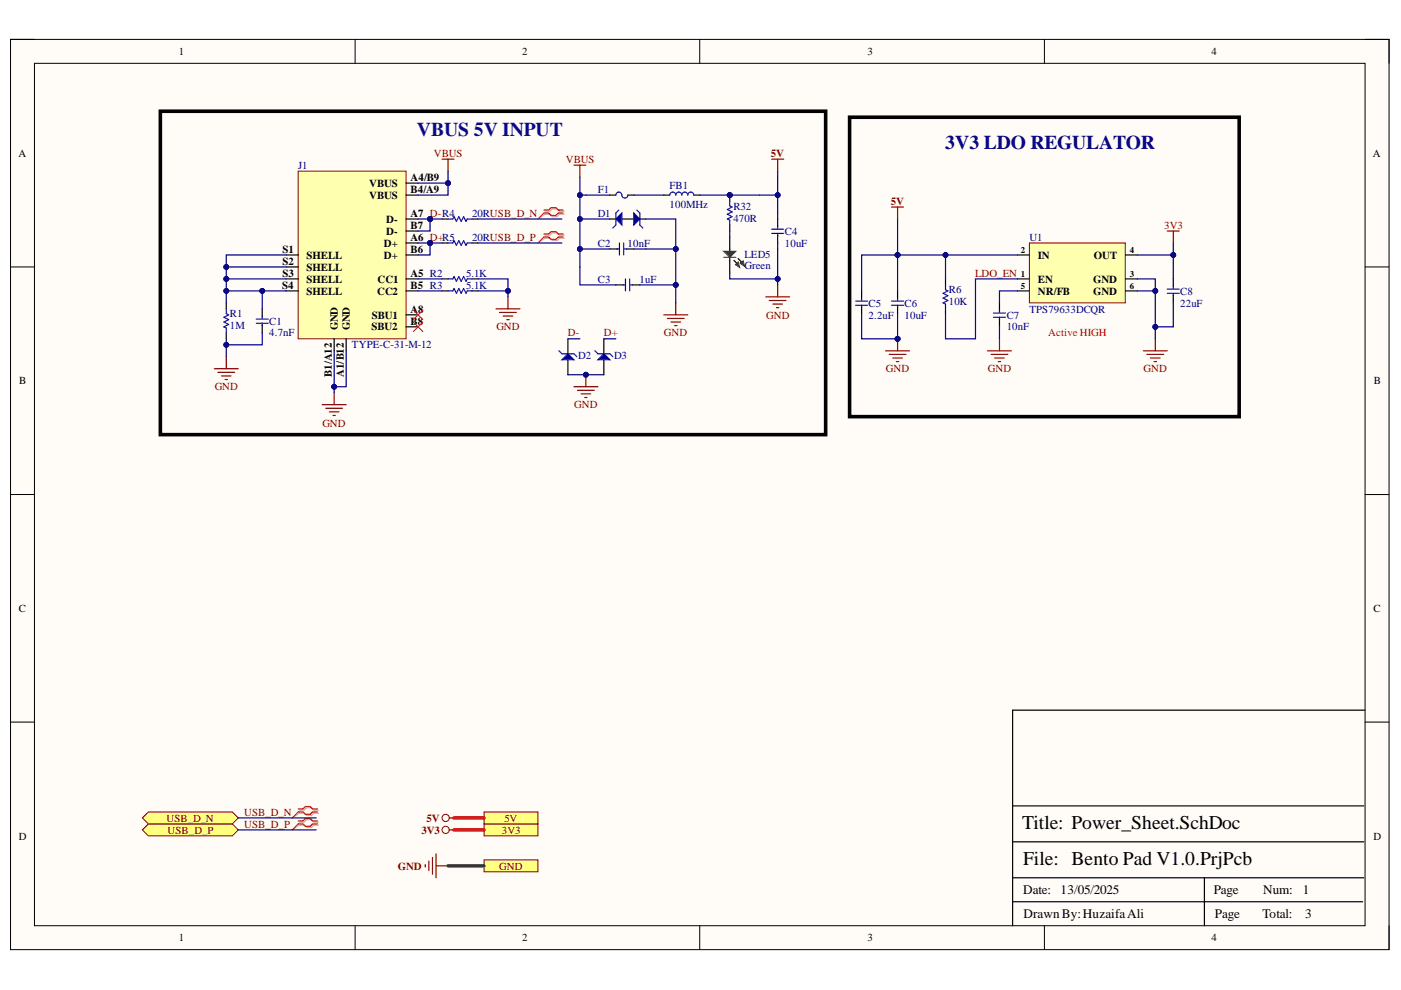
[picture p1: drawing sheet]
<svg xmlns="http://www.w3.org/2000/svg" width="297mm" height="210mm" viewBox="0 0 297 210" stroke-linecap="round" stroke-linejoin="round" font-family="sans-serif">
<defs><g id="words">
<text font-size="4.1" fill="#0b0b8e" x="88.4" y="28.8">VBUS 5V INPUT</text>
<text font-size="4.1" fill="#000080" x="200.4" y="31.6">3V3 LDO REGULATOR</text>
<g font-size="4.1">
<text x="216.7" y="175.8">Title: Power_Sheet.SchDoc</text>
<text x="216.9" y="183.4">File: Bento Pad V1.0.PrjPcb</text>
</g>
<g font-size="2.8">
<text x="216.9" y="189.6">Date:</text>
<text x="224.9" y="189.6">13/05/2025</text>
<text x="257.3" y="189.6">Page</text>
<text x="267.8" y="189.6">Num:</text>
<text x="276.2" y="189.6">1</text>
<text x="217" y="194.7">DrawnBy:HuzaifaAli</text>
<text x="257.6" y="194.7">Page</text>
<text x="267.7" y="194.7">Total:</text>
<text x="276.7" y="194.7">3</text>
</g>
<g font-size="2.3">
<text x="37.9" y="11.7">1</text>
<text x="110.7" y="11.7">2</text>
<text x="183.9" y="11.7">3</text>
<text x="256.8" y="11.7">4</text>
<text x="3.9" y="33.3">A</text>
<text x="291.1" y="33.3">A</text>
<text x="78.3" y="39.6">VBUS</text>
<text x="87.1" y="38.4">A4/B9</text>
<text x="87.1" y="40.9">B4/A9</text>
<text x="78.3" y="42.2">VBUS</text>
<text x="81.9" y="47.2">D-</text>
<text x="87.1" y="46">A7 D-R4</text>
<text x="59.9" y="53.6">S1</text>
<text x="81.4" y="52.3">D+</text>
<text x="81.9" y="49.8">D-</text>
<text x="87.1" y="51.1">A6 D+R5</text>
<text x="87.1" y="53.6">B6</text>
<text x="87.1" y="48.5">B7</text>
<text x="59.9" y="58.7">S3</text>
<text x="59.9" y="56.1">S2</text>
<text x="65" y="54.9">SHELL</text>
<text x="65" y="59.9">SHELL</text>
<text x="65" y="57.4">SHELL</text>
<text x="80" y="59.9">CC1</text>
<text x="81.4" y="54.9">D+</text>
<text x="87.1" y="58.7">A5 R2</text>
<text x="220" y="59.9">EN</text>
<text x="220" y="54.9">IN</text>
<text x="231.8" y="59.9">GND</text>
<text x="231.9" y="54.9">OUT</text>
<text x="59.8" y="61.2">S4</text>
<text x="65" y="62.5">SHELL</text>
<text x="79.9" y="62.5">CC2</text>
<text x="87.1" y="61.2">B5 R3</text>
<text x="220" y="62.5">NR/FB</text>
<text x="231.8" y="62.5">GND</text>
<text x="71.7" y="70.1" transform="rotate(-90 71.7 70.1)">GND</text>
<text x="74.2" y="70.1" transform="rotate(-90 74.2 70.1)">GND</text>
<text x="78.8" y="70.1">SBU2</text>
<text x="78.8" y="67.5">SBU1</text>
<text x="87.1" y="66.3">A8</text>
<text x="87.1" y="68.8">B8</text>
<text x="4.1" y="81.5">B</text>
<text x="70.4" y="80" transform="rotate(-90 70.4 80)">B1/A12</text>
<text x="72.9" y="80" transform="rotate(-90 72.9 80)">A1/B12</text>
<text x="291.3" y="81.5">B</text>
<text x="4" y="129.7">C</text>
<text x="291.2" y="129.7">C</text>
<text x="4" y="178">D</text>
<text x="291.2" y="178">D</text>
<text x="37.9" y="199.6">1</text>
<text x="110.7" y="199.6">2</text>
<text x="183.9" y="199.6">3</text>
<text x="256.8" y="199.6">4</text>
</g>
<g font-size="2.3" fill="#000080">
<text x="63.2" y="35.8">J1</text>
<text x="126.7" y="40.9">F1</text>
<text x="142" y="40.1">FB1</text>
<text x="100.1" y="46">20RUSB_D_N</text>
<text x="126.7" y="46">D1</text>
<text x="142" y="44.2">100MHz</text>
<text x="155.5" y="44.5">R32</text>
<text x="155.5" y="47">470R</text>
<text x="100.1" y="51.1">20RUSB_D_P</text>
<text x="126.7" y="52.3">C2</text>
<text x="133.1" y="52.3">10nF</text>
<text x="166.4" y="49.8">C4</text>
<text x="166.4" y="52.3">10uF</text>
<text x="218.3" y="51.1">U1</text>
<text x="98.8" y="58.7">5.1K</text>
<text x="126.7" y="59.9">C3</text>
<text x="135.6" y="59.9">1uF</text>
<text x="157.9" y="54.6">LED5</text>
<text x="157.9" y="57.1">Green</text>
<text x="98.8" y="61.2">5.1K</text>
<text x="184.2" y="65">C5</text>
<text x="191.8" y="65">C6</text>
<text x="201.2" y="62.2">R6</text>
<text x="201.2" y="64.7">10K</text>
<text x="250.2" y="62.5">C8</text>
<text x="250.2" y="65">22uF</text>
<text x="48.7" y="67.3">R1</text>
<text x="48.7" y="69.8">1M</text>
<text x="57.1" y="68.8">C1</text>
<text x="57.1" y="71.3">4.7nF</text>
<text x="184.2" y="67.5">2.2uF</text>
<text x="191.8" y="67.5">10uF</text>
<text x="213.4" y="67.5">C7</text>
<text x="213.4" y="70.1">10nF</text>
<text x="218.3" y="66.3">TPS79633DCQR</text>
<text x="74.6" y="73.9">TYPE-C-31-M-12</text>
<text x="122.6" y="76.2">D2</text>
<text x="130.2" y="76.2">D3</text>
</g>
<g font-size="2.3" fill="#800000">
<text x="92" y="33.3">VBUS</text>
<text x="120" y="34.6">VBUS</text>
<text x="163.4" y="33.3">5V</text>
<text x="188.9" y="43.4">5V</text>
<text x="246.9" y="48.5">3V3</text>
<text x="206.8" y="58.7">LDO_EN</text>
<text x="105.2" y="70.1">GND</text>
<text x="120.4" y="71.3">D-</text>
<text x="128" y="71.3">D+</text>
<text x="140.8" y="71.3">GND</text>
<text x="162.4" y="67.5">GND</text>
<text x="45.5" y="82.8">GND</text>
<text x="187.8" y="78.9">GND</text>
<text x="209.5" y="78.9">GND</text>
<text x="242.5" y="78.9">GND</text>
<text x="121.7" y="86.6">GND</text>
<text x="68.4" y="90.4">GND</text>
<text x="51.8" y="172.9">USB_D_N</text>
<text x="35.3" y="174.2">USB_D_N</text>
<text x="35.5" y="176.7">USB_D_P</text>
<text x="51.8" y="175.5">USB_D_P</text>
<text x="89.3" y="176.7">3V3</text>
<text x="90.4" y="174.2">5V</text>
<text x="106.4" y="176.7">3V3</text>
<text x="106.9" y="174.2">5V</text>
<text x="84.3" y="184.4">GND</text>
<text x="105.8" y="184.4">GND</text>
</g>
<text font-size="2.3" fill="#f00" x="222.2" y="71.3">Active HIGH</text>
<g font-size="1.9">
<text x="216.4" y="53.7">2</text>
<text x="239.6" y="53.7">4</text>
<text x="216.4" y="58.7">1</text>
<text x="239.6" y="58.7">3</text>
<text x="216.4" y="61.3">5</text>
<text x="239.6" y="61.3">6</text>
</g>
</g></defs>
<path d="M2.2 8.4h292.3v192.9h-292.3z" fill-rule="evenodd" fill="#fffcf8"/>
<path d="M2.2 8.4h292.3v192.9h-292.3z" fill="none" stroke="#000" stroke-width=".21"/>
<path d="M7.3 13.4h282.1v182.9h-282.1z" fill-rule="evenodd" fill="#fffcf8"/>
<g fill="none" stroke="#000" stroke-width=".21">
<path d="M2.2 8.3h5.1M7.3 13.4h282.1v182.9h-282.1zM75.3 8.3v5.1M148.4 8.3v5.1M221.4 8.4v5M289.4 8.4h5.1v5M2.2 56.6h5.1M289.4 56.6h5.1M2.2 104.9h5.1M289.4 104.9h5.1M2.2 153.1h5.1M289.4 153.1h5.1"/>
<path d="M75.3 196.3v5M148.4 196.3v5M221.4 196.3v5M294.5 196.3v5"/>
</g>
<path d="M289.4 150.6h-74.7v45.7M214.7 178.5h74.5M214.7 170.9h74.5M214.7 191.2h74.2M214.7 186.1h74.5M255.4 186.1v10.2" fill="none" stroke="#000" stroke-width=".25"/>
<path d="M30.2 176l1.3-1.3h17.7l1.3 1.3-1.3 1.2h-17.7z" fill-rule="evenodd" fill="#ffff80"/>
<path d="M30.2 176l1.3-1.3h17.7l1.3 1.3-1.3 1.2h-17.7z" fill="none" stroke="#800000" stroke-width=".21"/>
<path d="M30.2 173.4l1.3-1.2h17.7l1.3 1.2-1.3 1.3h-17.7z" fill-rule="evenodd" fill="#ffff80"/>
<path d="M30.2 173.4l1.3-1.2h17.7l1.3 1.2-1.3 1.3h-17.7z" fill="none" stroke="#800000" stroke-width=".21"/>
<path d="M63.5 171.8h1l.5-.5h1l.5 .5h1M63.5 172.4h1l.5 .5h1l.5-.5h1M63.5 174.3h1l.5-.5h1l.5 .5h1M63.5 174.9h1l.5 .5h1l.5-.5h1" fill="none" stroke="#d0a19e" stroke-width=".25"/>
<path d="M63.5 172.4l-1.5 1M63.5 174.9l-1.5 1.1" fill="none" stroke="#d0a19e" stroke-width=".21"/>
<path d="M63.2 171.5h1l.5-.5h1.1l.5 .5h1M63.2 172.1h1l.5 .6h1.1l.5-.6h1M63.2 174.1h1l.5-.6h1.1l.5 .6h1M63.2 174.7h1l.5 .5h1.1l.5-.5h1" fill="none" stroke="#f00" stroke-width=".25"/>
<path d="M63.2 172.2l-1.2 1.2M63.2 174.7l-1.2 1.3" fill="none" stroke="#f00" stroke-width=".21"/>
<path d="M102.6 174.7h11.5v2.5h-11.5z" fill-rule="evenodd" fill="#ffff80"/>
<g fill="none" stroke="#800000" stroke-width=".21">
<path d="M102.6 174.7h11.5v2.5h-11.5z"/>
<circle cx="94.5" cy="176" r=".76"/>
</g>
<path d="M95.2 176h1.1M90.2 183.3v.5M90.9 182.6v2M91.7 181.8v3.5M92.5 181v5.1M92.5 183.6h2.5" fill="none" stroke="#800000" stroke-width=".25"/>
<path d="M102.6 182.3h11.5v2.5h-11.5z" fill-rule="evenodd" fill="#ffff80"/>
<path d="M102.6 182.3h11.5v2.5h-11.5z" fill="none" stroke="#800000" stroke-width=".21"/>
<path d="M102.6 172.2h11.5v2.5h-11.5z" fill-rule="evenodd" fill="#ffff80"/>
<g fill="none" stroke="#800000" stroke-width=".21">
<path d="M102.6 172.2h11.5v2.5h-11.5z"/>
<circle cx="94.5" cy="173.4" r=".76"/>
</g>
<g fill="none" stroke="#800000" stroke-width=".25">
<path d="M121.7 35h2.5M122.9 35v2.6M140.7 66.8h5.1M141.5 67.5h3.6M142.3 68.3h2M143 69h.5M143.3 64.2v2.6M162.3 62.9h5.1M163.1 63.7h3.6M163.9 64.5h2M164.6 65.2h.5M164.9 60.4v2.5"/>
<path d="M95.2 173.4h1.1"/>
</g>
<path d="M34 23.6h141.1v68.6h-141.1z" fill="none" stroke="#000" stroke-width=".76"/>
<path d="M129.3 46.4h1.3M131.8 46.4h2.6M135.7 46.4h1.2" fill="none" stroke="#000" stroke-width=".25"/>
<path d="M131.2 44.5l-.6 .7v2.5l-.7 .6M135 44.5l.7 .7v2.5l.6 .6" fill="none" stroke="#00f" stroke-width=".25"/>
<path d="M130.6 46.4l1.2-1.2v2.5z" fill="#00f"/>
<path d="M130.6 46.4l1.2-1.2v2.5z" fill="none" stroke="#00f" stroke-width=".25"/>
<path d="M134.4 45.2l1.3 1.2-1.3 1.3z" fill="#00f"/>
<path d="M130.6 41.4a.68 .68 0 0 1 .8-.7 .68 .68 0 0 1 .5 .9 .64 .64 0 0 0 .7 .4 .64 .64 0 0 0 .5-.6M130.8 52.8h.5M131.3 51.5v2.6M132.2 51.5v2.6M132.4 52.8h.5M132.6 59.1v2.6M133.5 59.1v2.6M134.4 45.2l1.3 1.2-1.3 1.3zM142 41.4a.63 .63 0 0 1 .6-.7 .63 .63 0 0 1 .7 .7 .64 .64 0 0 1 .6-.7 .64 .64 0 0 1 .7 .7 .63 .63 0 0 1 .6-.7 .63 .63 0 0 1 .6 .7 .63 .63 0 0 1 .7-.7 .63 .63 0 0 1 .6 .7M132.1 60.4h.5M133.6 60.4h.5" fill="none" stroke="#00f" stroke-width=".25"/>
<path d="M129.3 52.8h1.7M129.3 41.4h1.3M132.9 52.8h1.5M133.1 41.4h1.3M140.7 41.4h1.3M147.1 41.4h1.3M130.6 60.4h1.6M134.1 60.4h1.6" fill="none" stroke="#000" stroke-width=".25"/>
<path d="M63.2 36.3h22.9v35.5h-22.9z" fill-rule="evenodd" fill="#ffffb0"/>
<path d="M63.2 36.3h22.9v35.5h-22.9z" fill="none" stroke="#800000" stroke-width=".21"/>
<g fill="none" stroke="#000" stroke-width=".25">
<path d="M86.1 38.8h2.5M60.7 59.1h2.5M60.7 54.1h2.5M60.7 56.6h2.5M86.1 59.1h2.5M86.1 51.5h2.5M86.1 46.4h2.5M86.1 41.4h2.5M86.1 54.1h2.5M86.1 49h2.5M93.7 59.1h1.3M100.1 59.1h1.2"/>
<path d="M60.7 61.7h2.5M70.8 71.8v2.6M73.4 71.8v2.6M86.1 66.8h2.5M86.1 61.7h2.5M86.1 69.3h2.5M93.7 61.7h1.3M100.1 61.7h1.2"/>
</g>
<g fill="none" stroke="#800000" stroke-width=".25">
<path d="M93.7 33.7h2.6M95 33.7v2.6M163.6 33.7h2.6M164.9 33.7v2.6M45.4 78.2h5.1M46.2 78.9h3.5M47 79.7h2M48 75.6v2.6M105.2 65.5h5M105.9 66.2h3.6M106.7 67h2M107.4 67.8h.6"/>
<path d="M107.7 62.9v2.6M47.7 80.5h.5M68.3 85.8h5.1M69.1 86.6h3.5M69.8 87.3h2.1M70.6 88.1h.5M70.8 83.3v2.5"/>
</g>
<path d="M95 59.1h1l.3-.5 .5 1 .5-1 .5 1 .5-1 .5 1 .3-.5h1M95 61.7h1l.3-.5 .5 1 .5-1 .5 1 .5-1 .5 1 .3-.5h1" fill="none" stroke="#00f" stroke-width=".25"/>
<path d="M115.3 50.2l-1.2 1.3M115.3 45.2l-1.2 1.2M87.6 65.7l2.1 2.1M87.6 68.3l2.1 2M89.7 65.7l-2.1 2.1M89.7 68.3l-2.1 2" fill="none" stroke="#f00" stroke-width=".21"/>
<path d="M115.6 49.9h1l.5-.5h1l.5 .5h1M115.6 50.5h1l.5 .5h1l.5-.5h1M115.6 44.8h1l.5-.5h1l.5 .5h1M115.6 45.4h1l.5 .5h1l.5-.5h1" fill="none" stroke="#d0a19e" stroke-width=".25"/>
<path d="M115.6 50.5l-1.5 1M115.6 45.4l-1.5 1" fill="none" stroke="#d0a19e" stroke-width=".21"/>
<path d="M115.3 49.6h1l.5-.5h1.1l.5 .5h1M115.3 50.2h1l.5 .6h1.1l.5-.6h1M115.3 44.5h1l.5-.5h1.1l.5 .5h1M115.3 45.2h1l.5 .5h1.1l.5-.5h1" fill="none" stroke="#f00" stroke-width=".25"/>
<path d="M180.1 24.9h82.6v63.4h-82.6z" fill="none" stroke="#000" stroke-width=".76"/>
<path d="M218.3 51.5h20.3v12.7h-20.3z" fill-rule="evenodd" fill="#ffffb0"/>
<path d="M218.3 51.5h20.3v12.7h-20.3z" fill="none" stroke="#800000" stroke-width=".21"/>
<path d="M200.5 59.1v1.3M215.7 59.1h2.6M215.7 54.1h2.6M238.6 59.1h2.5M238.6 54.1h2.5M248.8 59.1v1.6M182.7 61.7v1.5M182.7 65.1v1.7M200.5 65.5v1.3M215.7 61.7h2.6M238.6 61.7h2.5M248.8 62.6v1.6" fill="none" stroke="#000" stroke-width=".25"/>
<path d="M181.4 64.7h2.5M181.4 63.8h2.5M182.7 63.2v.5M182.7 64.7v.5M200.5 60.4v1l.5 .3-1 .5 1 .5-1 .5 1 .5-1 .5 .5 .3v1M247.5 62.2h2.5M247.5 61.3h2.5M248.8 60.7v.5M248.8 62.2v.5" fill="none" stroke="#00f" stroke-width=".25"/>
<path d="M247.5 49h2.5M248.8 49v2.5M187.8 74.4h5M188.5 75.1h3.6M189.3 75.9h2M190 76.7h.6M190.3 71.8v2.6" fill="none" stroke="#800000" stroke-width=".25"/>
<circle cx="190.3" cy="71.8" r=".51" fill="#000080"/>
<circle cx="190.3" cy="71.8" r=".51" fill="none" stroke="#000080" stroke-width=".21"/>
<path d="M189 43.9h2.6M190.3 43.9v2.5M209.4 74.4h5M210.1 75.1h3.6M210.9 75.9h2M211.7 76.7h.5M211.9 71.8v2.6M242.4 74.4h5.1M243.2 75.1h3.5M243.9 75.9h2.1M244.7 76.7h.5M244.9 71.8v2.6" fill="none" stroke="#800000" stroke-width=".25"/>
<path d="M155.6 55.2l.6 .6M164.9 46.4v1.6M164.9 49.9v1.6M48 64.2v1.3M48 70.6v1.2M55.6 65.5v1.5M55.6 68.9v1.7M190.3 61.7v1.5M190.3 65.1v1.7M211.9 64.2v1.5M211.9 67.7v1.6" fill="none" stroke="#000" stroke-width=".25"/>
<g fill="none" stroke="#00f" stroke-width=".25">
<path d="M163.6 49.5h2.6M163.6 48.6h2.6M164.9 48v.5M164.9 49.5v.5M48 65.5v1l.5 .3-1 .5 1 .5-1 .5 1 .5-1 .5 .5 .2v1.1M54.3 68.5h2.6M54.3 67.6h2.6M55.6 67v.5M55.6 68.5v.5M189 64.7h2.6M189 63.8h2.6M190.3 63.2v.5"/>
<path d="M190.3 64.7v.5M210.6 67.3h2.6M210.6 66.4h2.6M211.9 65.7v.5M211.9 67.3v.5"/>
</g>
<path d="M155.9 56.1l.6-.6 .3 1.2-.9-.6 .3-.3z" fill-rule="evenodd" fill="#38761d"/>
<path d="M155.9 56.1l.6-.6 .3 1.2-.9-.6 .3-.3z" fill="none" stroke="#38761d" stroke-width=".21"/>
<path d="M156.5 54.8l.8 .8" fill="none" stroke="#000" stroke-width=".25"/>
<path d="M157 55.9l.6-.6 .3 1.2-.9-.6 .3-.3z" fill-rule="evenodd" fill="#38761d"/>
<path d="M157 55.9l.6-.6 .3 1.2-.9-.6 .3-.3z" fill="none" stroke="#38761d" stroke-width=".21"/>
<path d="M154.7 50.2v3.1M154.7 54.6v3.3" fill="none" stroke="#000" stroke-width=".25"/>
<path d="M153.4 54.6h2.6" fill="none" stroke="#38761d" stroke-width=".25"/>
<path d="M153.4 53.3h2.6l-1.3 1.3z" fill="#38761d"/>
<path d="M153.4 53.3h2.6l-1.3 1.3z" fill="none" stroke="#38761d" stroke-width=".25"/>
<circle cx="154.7" cy="41.4" r=".51" fill="#000080"/>
<circle cx="154.7" cy="41.4" r=".51" fill="none" stroke="#000080" stroke-width=".21"/>
<path d="M154.7 41.4v1.2" fill="none" stroke="#000" stroke-width=".25"/>
<circle cx="154.7" cy="41.4" r=".51" fill="#000080"/>
<circle cx="154.7" cy="41.4" r=".51" fill="none" stroke="#000080" stroke-width=".21"/>
<path d="M93.7 46.4h1.3M93.7 51.5h1.3M100.1 46.4h1.2M100.1 51.5h1.2M154.7 47.7v1.3M120.4 71.8v3.2M120.4 76.3v3.2" fill="none" stroke="#000" stroke-width=".25"/>
<path d="M95 46.4h1l.3-.5 .5 1 .5-1 .5 1 .5-1 .5 1 .3-.5h1M95 51.5h1l.3-.5 .5 1 .5-1 .5 1 .5-1 .5 1 .3-.5h1M154.7 42.6v1l.5 .3-1 .5 1 .5-1 .5 1 .5-1 .5 .5 .3v1" fill="none" stroke="#00f" stroke-width=".25"/>
<path d="M119.1 76.3l1.3-1.3 1.3 1.3z" fill="#00f"/>
<path d="M118.5 74.4l.6 .6h2.6l.6 .6M119.1 76.3l1.3-1.3 1.3 1.3z" fill="none" stroke="#00f" stroke-width=".25"/>
<path d="M128 71.8v3.2M128 76.3v3.2" fill="none" stroke="#000" stroke-width=".25"/>
<path d="M126.8 76.3l1.2-1.3 1.3 1.3z" fill="#00f"/>
<path d="M126.1 74.4l.7 .6h2.5l.6 .6M126.8 76.3l1.2-1.3 1.3 1.3z" fill="none" stroke="#00f" stroke-width=".25"/>
<circle cx="91.2" cy="46.4" r=".51" fill="#000080"/>
<circle cx="91.2" cy="46.4" r=".51" fill="none" stroke="#000080" stroke-width=".21"/>
<circle cx="91.2" cy="51.5" r=".51" fill="#000080"/>
<circle cx="91.2" cy="51.5" r=".51" fill="none" stroke="#000080" stroke-width=".21"/>
<path d="M124.2 79.5v2.5M121.7 82h5.1M122.4 82.8h3.6M123.2 83.5h2M124 84.3h.5" fill="none" stroke="#800000" stroke-width=".25"/>
<circle cx="124.2" cy="79.5" r=".51" fill="#000080"/>
<circle cx="124.2" cy="79.5" r=".51" fill="none" stroke="#000080" stroke-width=".21"/>
<path d="M122.9 37.6v3.8h1.3M50.5 176h16.5M50.5 173.4h16.5" fill="none" stroke="#000080" stroke-width=".25"/>
<path d="M96.3 176h6.3M96.3 173.4h6.3" fill="none" stroke="#f00" stroke-width=".76"/>
<path d="M95 183.6h7.6" fill="none" stroke="#38761d" stroke-width=".76"/>
<circle cx="122.9" cy="41.4" r=".51" fill="#000080"/>
<circle cx="122.9" cy="41.4" r=".51" fill="none" stroke="#000080" stroke-width=".21"/>
<path d="M136.9 52.8h6.4v11.4" fill="none" stroke="#000080" stroke-width=".25"/>
<circle cx="143.3" cy="52.8" r=".51" fill="#000080"/>
<circle cx="143.3" cy="52.8" r=".51" fill="none" stroke="#000080" stroke-width=".21"/>
<circle cx="143.3" cy="60.4" r=".51" fill="#000080"/>
<circle cx="143.3" cy="60.4" r=".51" fill="none" stroke="#000080" stroke-width=".21"/>
<path d="M164.9 41.4v3.8" fill="none" stroke="#000080" stroke-width=".25"/>
<circle cx="164.9" cy="41.4" r=".51" fill="#000080"/>
<circle cx="164.9" cy="41.4" r=".51" fill="none" stroke="#000080" stroke-width=".21"/>
<path d="M164.9 52.8v7.6" fill="none" stroke="#000080" stroke-width=".25"/>
<circle cx="164.9" cy="59.1" r=".51" fill="#000080"/>
<circle cx="164.9" cy="59.1" r=".51" fill="none" stroke="#000080" stroke-width=".21"/>
<path d="M129.3 52.8h-6.4v3.8" fill="none" stroke="#000080" stroke-width=".25"/>
<circle cx="122.9" cy="52.8" r=".51" fill="#000080"/>
<circle cx="122.9" cy="52.8" r=".51" fill="none" stroke="#000080" stroke-width=".21"/>
<path d="M122.9 46.4h6.4" fill="none" stroke="#000080" stroke-width=".25"/>
<circle cx="122.9" cy="46.4" r=".51" fill="#000080"/>
<circle cx="122.9" cy="46.4" r=".51" fill="none" stroke="#000080" stroke-width=".21"/>
<path d="M136.9 46.4h6.4v6.4" fill="none" stroke="#000080" stroke-width=".25"/>
<circle cx="143.3" cy="52.8" r=".51" fill="#000080"/>
<circle cx="143.3" cy="52.8" r=".51" fill="none" stroke="#000080" stroke-width=".21"/>
<path d="M122.9 41.4v11.4" fill="none" stroke="#000080" stroke-width=".25"/>
<circle cx="122.9" cy="52.8" r=".51" fill="#000080"/>
<circle cx="122.9" cy="52.8" r=".51" fill="none" stroke="#000080" stroke-width=".21"/>
<circle cx="122.9" cy="46.4" r=".51" fill="#000080"/>
<circle cx="122.9" cy="46.4" r=".51" fill="none" stroke="#000080" stroke-width=".21"/>
<circle cx="122.9" cy="41.4" r=".51" fill="#000080"/>
<circle cx="122.9" cy="41.4" r=".51" fill="none" stroke="#000080" stroke-width=".21"/>
<path d="M122.9 56.6v3.8h7.7M135.7 60.4h7.6" fill="none" stroke="#000072" stroke-width=".25"/>
<circle cx="143.3" cy="60.4" r=".51" fill="#000080"/>
<circle cx="143.3" cy="60.4" r=".51" fill="none" stroke="#000080" stroke-width=".21"/>
<path d="M124.2 41.4h5.1M134.4 52.8h2.5M134.4 41.4h6.3M148.4 41.4h12.7" fill="none" stroke="#000072" stroke-width=".25"/>
<circle cx="154.7" cy="41.4" r=".51" fill="#000080"/>
<circle cx="154.7" cy="41.4" r=".51" fill="none" stroke="#000080" stroke-width=".21"/>
<path d="M164.9 45.2v1.2M164.9 51.5v1.3" fill="none" stroke="#000072" stroke-width=".25"/>
<path d="M48 56.6h12.7" fill="none" stroke="#000080" stroke-width=".25"/>
<circle cx="48" cy="56.6" r=".51" fill="#000080"/>
<circle cx="48" cy="56.6" r=".51" fill="none" stroke="#000080" stroke-width=".21"/>
<path d="M48 59.1h12.7" fill="none" stroke="#000080" stroke-width=".25"/>
<circle cx="48" cy="59.1" r=".51" fill="#000080"/>
<circle cx="48" cy="59.1" r=".51" fill="none" stroke="#000080" stroke-width=".21"/>
<path d="M55.6 61.7v3.8" fill="none" stroke="#000080" stroke-width=".25"/>
<circle cx="55.6" cy="61.7" r=".51" fill="#000080"/>
<circle cx="55.6" cy="61.7" r=".51" fill="none" stroke="#000080" stroke-width=".21"/>
<path d="M48 71.8v3.8" fill="none" stroke="#000080" stroke-width=".25"/>
<circle cx="48" cy="73.1" r=".51" fill="#000080"/>
<circle cx="48" cy="73.1" r=".51" fill="none" stroke="#000080" stroke-width=".21"/>
<path d="M55.6 70.6v2.5h-7.6" fill="none" stroke="#000080" stroke-width=".25"/>
<circle cx="48" cy="73.1" r=".51" fill="#000080"/>
<circle cx="48" cy="73.1" r=".51" fill="none" stroke="#000080" stroke-width=".21"/>
<path d="M73.4 74.4v7.6h-2.6" fill="none" stroke="#000080" stroke-width=".25"/>
<circle cx="70.8" cy="82" r=".51" fill="#000080"/>
<circle cx="70.8" cy="82" r=".51" fill="none" stroke="#000080" stroke-width=".21"/>
<path d="M95 38.8v2.6h-6.4" fill="none" stroke="#000080" stroke-width=".25"/>
<circle cx="95" cy="38.8" r=".51" fill="#000080"/>
<circle cx="95" cy="38.8" r=".51" fill="none" stroke="#000080" stroke-width=".21"/>
<path d="M88.6 59.1h5.1M101.3 59.1h6.4v3.8M88.6 61.7h5.1" fill="none" stroke="#000080" stroke-width=".25"/>
<circle cx="107.7" cy="61.7" r=".51" fill="#000080"/>
<circle cx="107.7" cy="61.7" r=".51" fill="none" stroke="#000080" stroke-width=".21"/>
<path d="M101.3 61.7h6.4" fill="none" stroke="#000080" stroke-width=".25"/>
<circle cx="107.7" cy="61.7" r=".51" fill="#000080"/>
<circle cx="107.7" cy="61.7" r=".51" fill="none" stroke="#000080" stroke-width=".21"/>
<path d="M48 61.7h12.7" fill="none" stroke="#000080" stroke-width=".25"/>
<circle cx="55.6" cy="61.7" r=".51" fill="#000080"/>
<circle cx="55.6" cy="61.7" r=".51" fill="none" stroke="#000080" stroke-width=".21"/>
<circle cx="48" cy="61.7" r=".51" fill="#000080"/>
<circle cx="48" cy="61.7" r=".51" fill="none" stroke="#000080" stroke-width=".21"/>
<path d="M60.7 54.1h-12.7v10.1" fill="none" stroke="#000080" stroke-width=".25"/>
<circle cx="48" cy="56.6" r=".51" fill="#000080"/>
<circle cx="48" cy="56.6" r=".51" fill="none" stroke="#000080" stroke-width=".21"/>
<circle cx="48" cy="59.1" r=".51" fill="#000080"/>
<circle cx="48" cy="59.1" r=".51" fill="none" stroke="#000080" stroke-width=".21"/>
<circle cx="48" cy="61.7" r=".51" fill="#000080"/>
<circle cx="48" cy="61.7" r=".51" fill="none" stroke="#000080" stroke-width=".21"/>
<path d="M95 36.3v2.5h-6.4" fill="none" stroke="#000080" stroke-width=".25"/>
<circle cx="95" cy="38.8" r=".51" fill="#000080"/>
<circle cx="95" cy="38.8" r=".51" fill="none" stroke="#000080" stroke-width=".21"/>
<path d="M70.8 74.4v8.9" fill="none" stroke="#000080" stroke-width=".25"/>
<circle cx="70.8" cy="82" r=".51" fill="#000080"/>
<circle cx="70.8" cy="82" r=".51" fill="none" stroke="#000080" stroke-width=".21"/>
<path d="M101.3 46.4h17.8M101.3 51.5h17.8" fill="none" stroke="#000080" stroke-width=".25"/>
<path d="M91.2 46.4v2.6h-2.6" fill="none" stroke="#000072" stroke-width=".25"/>
<circle cx="91.2" cy="46.4" r=".51" fill="#000080"/>
<circle cx="91.2" cy="46.4" r=".51" fill="none" stroke="#000080" stroke-width=".21"/>
<path d="M91.2 51.5v2.6h-2.6" fill="none" stroke="#000072" stroke-width=".25"/>
<circle cx="91.2" cy="51.5" r=".51" fill="#000080"/>
<circle cx="91.2" cy="51.5" r=".51" fill="none" stroke="#000080" stroke-width=".21"/>
<path d="M164.9 36.3v1.3" fill="none" stroke="#000072" stroke-width=".25"/>
<path d="M200.5 54.1v5M215.7 59.1h-8.9v12.7h-6.3v-5" fill="none" stroke="#000080" stroke-width=".25"/>
<circle cx="200.5" cy="54.1" r=".51" fill="#000080"/>
<circle cx="200.5" cy="54.1" r=".51" fill="none" stroke="#000080" stroke-width=".21"/>
<path d="M190.3 54.1v7.6" fill="none" stroke="#000080" stroke-width=".25"/>
<circle cx="190.3" cy="54.1" r=".51" fill="#000080"/>
<circle cx="190.3" cy="54.1" r=".51" fill="none" stroke="#000080" stroke-width=".21"/>
<path d="M190.3 66.8v5" fill="none" stroke="#000080" stroke-width=".25"/>
<circle cx="190.3" cy="71.8" r=".51" fill="#000080"/>
<circle cx="190.3" cy="71.8" r=".51" fill="none" stroke="#000080" stroke-width=".21"/>
<path d="M211.9 69.3v2.5M215.7 61.7h-3.8v2.5M241.1 61.7h3.8" fill="none" stroke="#000080" stroke-width=".25"/>
<circle cx="244.9" cy="61.7" r=".51" fill="#000080"/>
<circle cx="244.9" cy="61.7" r=".51" fill="none" stroke="#000080" stroke-width=".21"/>
<path d="M248.8 54.1v5" fill="none" stroke="#000080" stroke-width=".25"/>
<circle cx="248.8" cy="54.1" r=".51" fill="#000080"/>
<circle cx="248.8" cy="54.1" r=".51" fill="none" stroke="#000080" stroke-width=".21"/>
<path d="M248.8 64.2v5.1h-3.9" fill="none" stroke="#000080" stroke-width=".25"/>
<circle cx="244.9" cy="69.3" r=".51" fill="#000080"/>
<circle cx="244.9" cy="69.3" r=".51" fill="none" stroke="#000080" stroke-width=".21"/>
<path d="M248.8 51.5v2.6h-7.7" fill="none" stroke="#000080" stroke-width=".25"/>
<circle cx="248.8" cy="54.1" r=".51" fill="#000080"/>
<circle cx="248.8" cy="54.1" r=".51" fill="none" stroke="#000080" stroke-width=".21"/>
<path d="M190.3 54.1h-7.6v7.6" fill="none" stroke="#000072" stroke-width=".25"/>
<circle cx="190.3" cy="54.1" r=".51" fill="#000080"/>
<circle cx="190.3" cy="54.1" r=".51" fill="none" stroke="#000080" stroke-width=".21"/>
<path d="M182.7 66.8v5h7.6" fill="none" stroke="#000072" stroke-width=".25"/>
<circle cx="190.3" cy="71.8" r=".51" fill="#000080"/>
<circle cx="190.3" cy="71.8" r=".51" fill="none" stroke="#000080" stroke-width=".21"/>
<path d="M190.3 46.4v5.1" fill="none" stroke="#000072" stroke-width=".25"/>
<path d="M190.3 51.5v2.6h25.4" fill="none" stroke="#000080" stroke-width=".25"/>
<circle cx="200.5" cy="54.1" r=".51" fill="#000080"/>
<circle cx="200.5" cy="54.1" r=".51" fill="none" stroke="#000080" stroke-width=".21"/>
<circle cx="190.3" cy="54.1" r=".51" fill="#000080"/>
<circle cx="190.3" cy="54.1" r=".51" fill="none" stroke="#000080" stroke-width=".21"/>
<path d="M241.1 59.1h3.8v12.7" fill="none" stroke="#000080" stroke-width=".25"/>
<circle cx="244.9" cy="61.7" r=".51" fill="#000080"/>
<circle cx="244.9" cy="61.7" r=".51" fill="none" stroke="#000080" stroke-width=".21"/>
<circle cx="244.9" cy="69.3" r=".51" fill="#000080"/>
<circle cx="244.9" cy="69.3" r=".51" fill="none" stroke="#000080" stroke-width=".21"/>
<path d="M164.9 37.6v3.8h-3.8" fill="none" stroke="#000080" stroke-width=".25"/>
<circle cx="164.9" cy="41.4" r=".51" fill="#000080"/>
<circle cx="164.9" cy="41.4" r=".51" fill="none" stroke="#000080" stroke-width=".21"/>
<path d="M154.7 57.9v1.2h10.2M154.7 49v1.2" fill="none" stroke="#000072" stroke-width=".25"/>
<circle cx="164.9" cy="59.1" r=".51" fill="#000080"/>
<circle cx="164.9" cy="59.1" r=".51" fill="none" stroke="#000080" stroke-width=".21"/>
<path d="M120.4 79.5h7.6M120.4 71.8h2.5M128 71.8h2.6" fill="none" stroke="#000072" stroke-width=".25"/>
<circle cx="124.2" cy="79.5" r=".51" fill="#000080"/>
<circle cx="124.2" cy="79.5" r=".51" fill="none" stroke="#000080" stroke-width=".21"/>
<path d="M88.6 46.4h5.1" fill="none" stroke="#000080" stroke-width=".25"/>
<circle cx="91.2" cy="46.4" r=".51" fill="#000080"/>
<circle cx="91.2" cy="46.4" r=".51" fill="none" stroke="#000080" stroke-width=".21"/>
<path d="M88.6 51.5h5.1" fill="none" stroke="#000080" stroke-width=".25"/>
<circle cx="91.2" cy="51.5" r=".51" fill="#000080"/>
<circle cx="91.2" cy="51.5" r=".51" fill="none" stroke="#000080" stroke-width=".21"/>
<use href="#words"/>
</svg>
